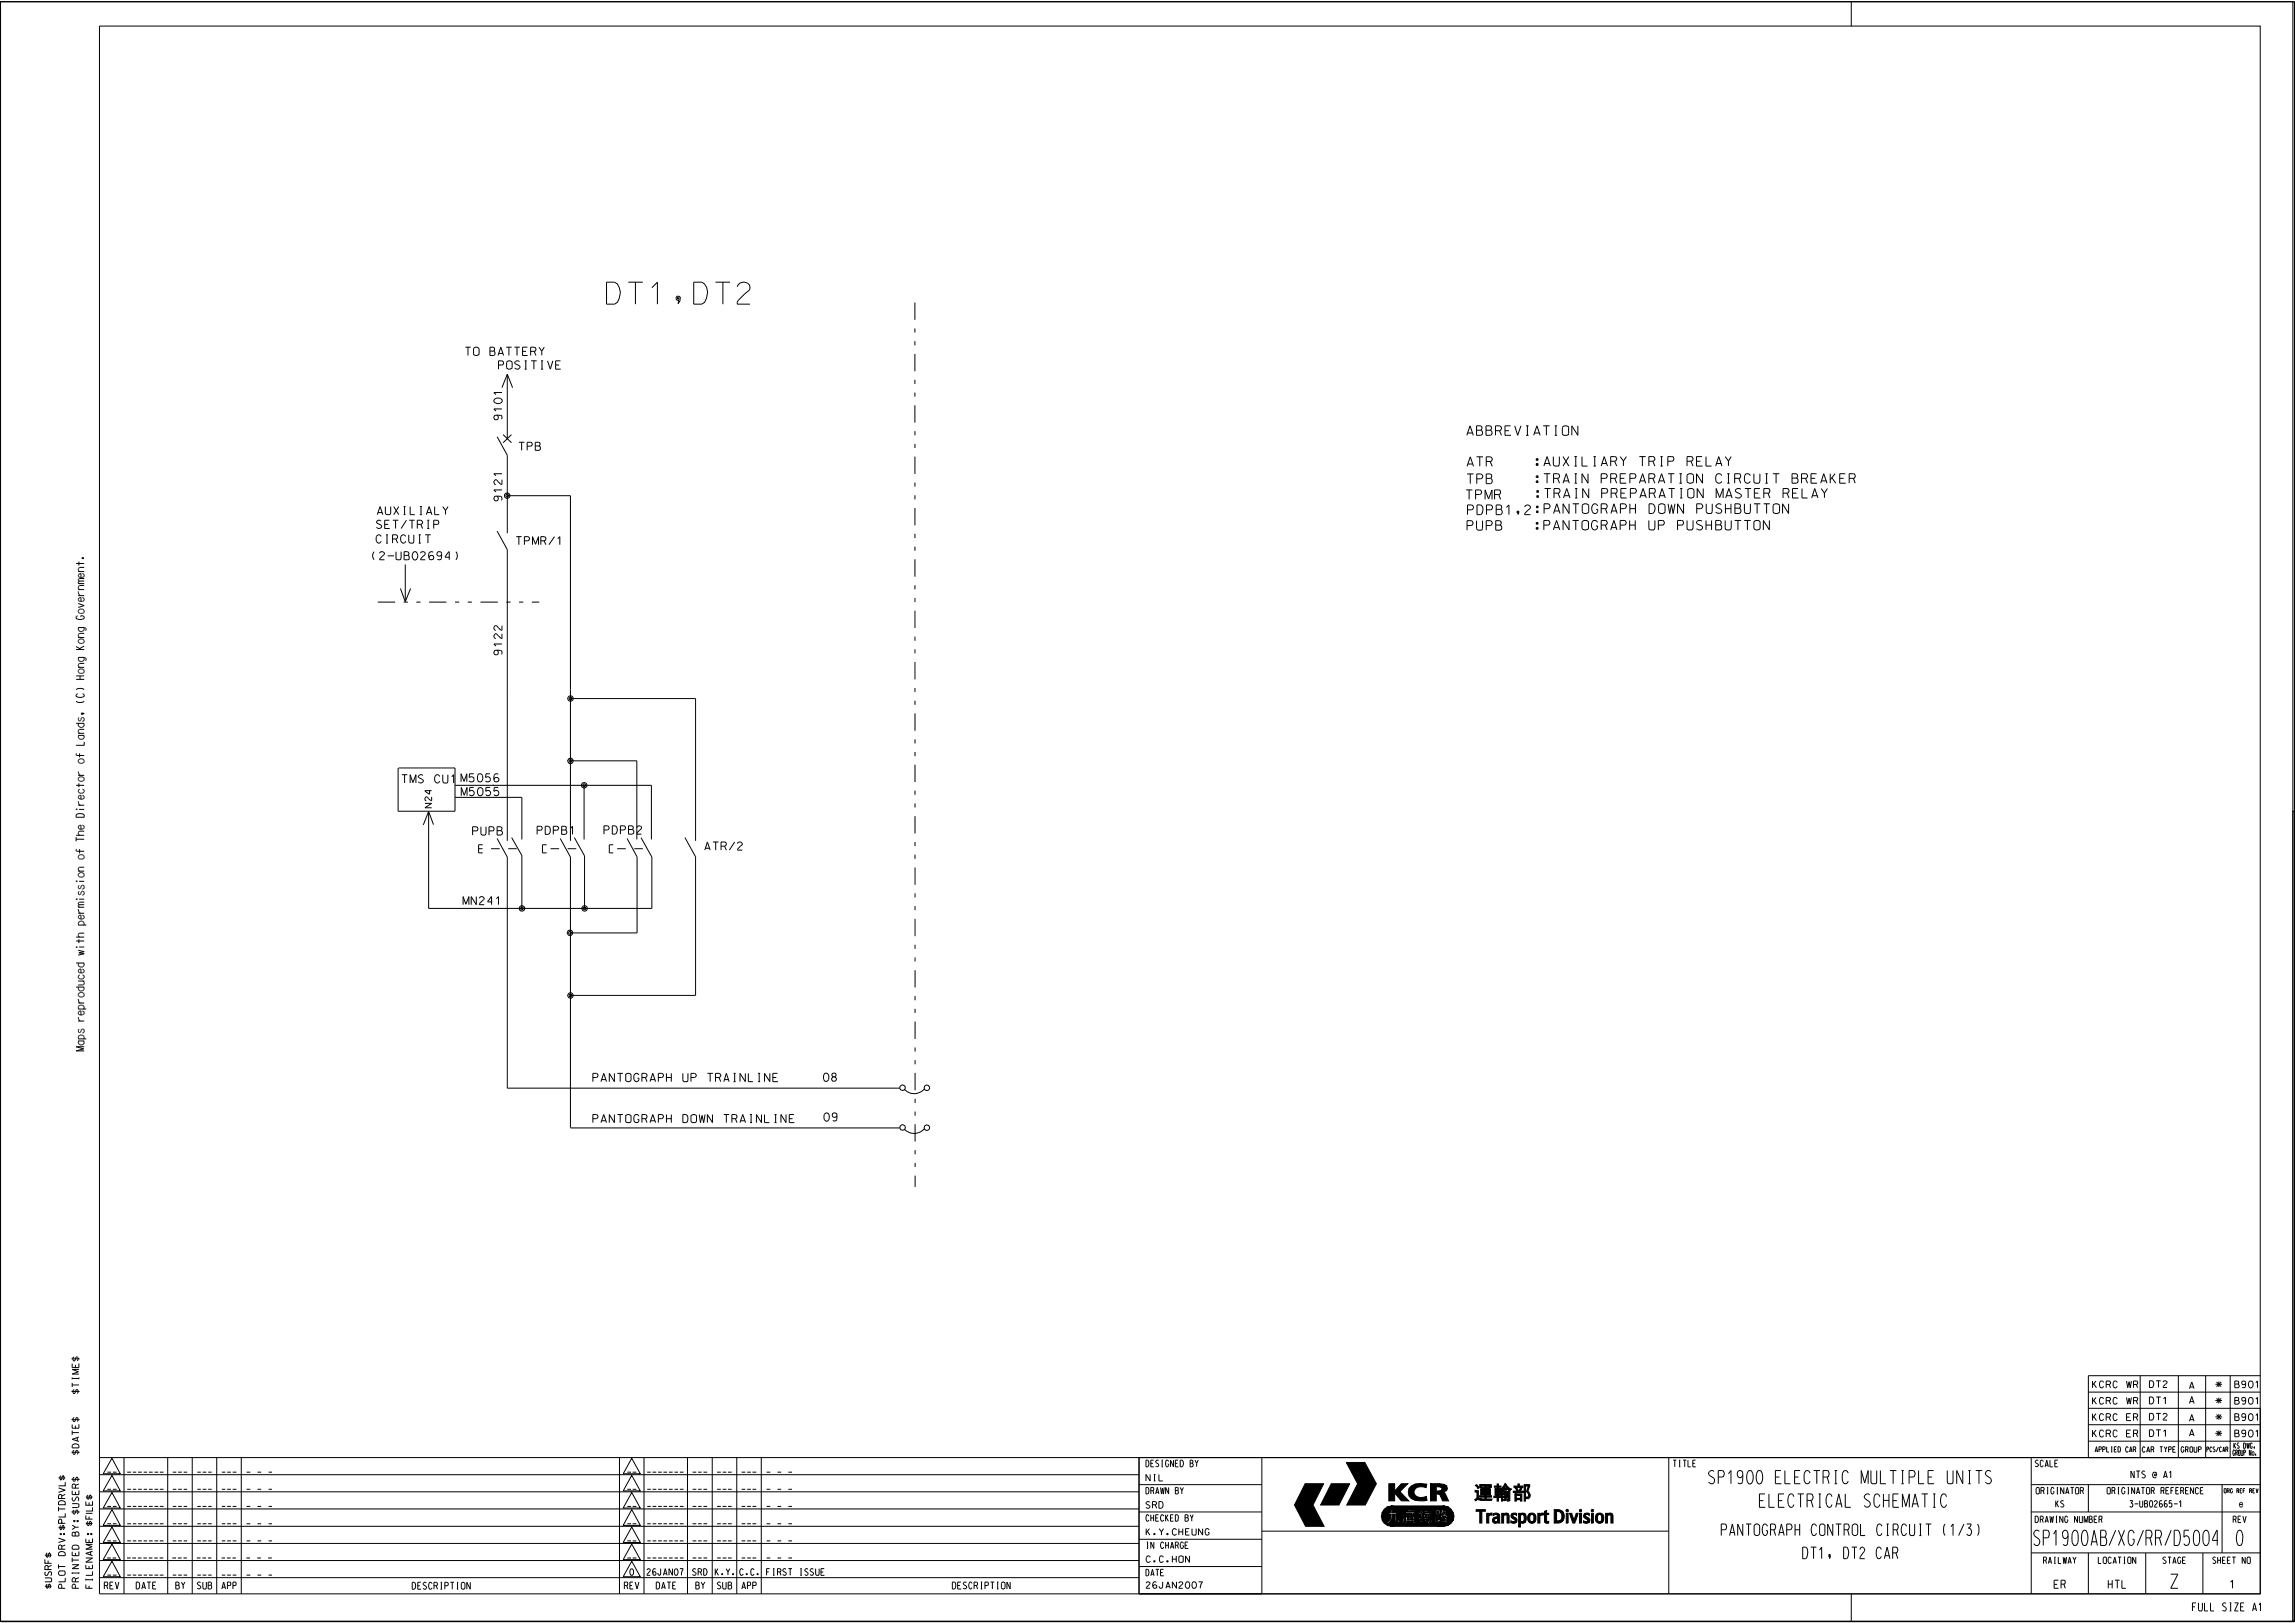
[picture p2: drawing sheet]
<svg xmlns="http://www.w3.org/2000/svg" width="420mm" height="297mm" viewBox="0 0 420 297" stroke-linecap="round" stroke-linejoin="round" font-family="sans-serif">
<defs><g id="words">
<text font-size="4" x="111" y="55.6">DT1,DT2</text>
<g font-size="2.8">
<text x="372.2" y="282.8">SP1900AB</text>
<text x="387.7" y="282.8">XG</text>
<text x="392.7" y="282.8">RR</text>
<text x="397.9" y="282.8">D5004</text>
<text x="409.3" y="282.8">0</text>
</g>
<text font-size="2.6" x="397.3" y="290.7">Z</text>
<g font-size="2.5">
<text x="269.8" y="274.5">„B¿Ø‡¡</text>
<text x="270.1" y="278.7">Transport Division</text>
</g>
<g font-size="2.4">
<text x="312.7" y="271.5">SP1900 ELECTRIC MULTIPLE UNITS</text>
<text x="322" y="275.8">ELECTRICAL SCHEMATIC</text>
</g>
<g font-size="2.1">
<text x="315" y="281">PANTOGRAPH CONTROL CIRCUIT (1/3)</text>
<text x="329.9" y="285.2">DT1, DT2 CAR</text>
</g>
<g font-size="1.7">
<text x="268.4" y="79.7">ABBREVIATION</text>
<text x="268.5" y="85.3">ATR</text>
<text x="268.5" y="88.5">TPB</text>
<text x="280.8" y="85.3">:AUXILIARY TRIP RELAY</text>
<text x="280.8" y="88.4">:TRAIN PREPARATION CIRCUIT BREAKER</text>
<text x="268.3" y="91.4">TPMR</text>
<text x="268.6" y="94.2">PDPB1,2 :PANTOGRAPH DOWN PUSHBUTTON</text>
<text x="280.9" y="91.1">:TRAIN PREPARATION MASTER RELAY</text>
<text x="268.5" y="97">PUPB</text>
<text x="280.8" y="97">:PANTOGRAPH UP PUSHBUTTON</text>
</g>
<g font-size="1.5">
<text x="85.2" y="65">TO BATTERY</text>
<text x="88.4" y="67.5">POSITIVE</text>
<text x="95" y="82.4">TPB</text>
<text x="69.1" y="94.2">AUXILIALY</text>
<text x="68.8" y="99.4">CIRCUIT</text>
<text x="68.9" y="96.7">SET/TRIP</text>
<text x="94.5" y="99.7">TPMR/1</text>
<text x="68" y="102.5">(2-UB02694)</text>
<text x="73.6" y="143.3">TMS CU1</text>
<text x="84.4" y="143.1">M5056</text>
<text x="84.4" y="145.6">M5055</text>
<text x="86.5" y="152.8">PUPB</text>
<text x="98.3" y="152.7">PDPB1</text>
<text x="110.5" y="152.6">PDPB2</text>
<text x="129" y="155.6">ATR/2</text>
<text x="84.7" y="165.6">MN241</text>
<text x="108.5" y="197.9">PANTOGRAPH UP TRAINLINE</text>
<text x="150.7" y="197.9">08</text>
<text x="108.5" y="205.5">PANTOGRAPH DOWN TRAINLINE</text>
<text x="150.8" y="205.2">09</text>
<text x="375.9" y="290.7">ER</text>
<text x="385.8" y="290.7">HTL</text>
<text x="408.1" y="290.7">1</text>
<text x="401.3" y="294.8">FULL SIZE A1</text>
</g>
<g font-size="1.2">
<text x="383" y="257">KCRC WR</text>
<text x="383" y="254">KCRC WR</text>
<text x="393.4" y="253.9">DT2</text>
<text x="393.4" y="256.9">DT1</text>
<text x="400.7" y="256.8">A</text>
<text x="400.7" y="254.1">A</text>
<text x="405.5" y="256.9">*</text>
<text x="405.5" y="253.9">*</text>
<text x="409" y="257">B901</text>
<text x="409" y="254">B901</text>
<text x="383" y="262.9">KCRC ER</text>
<text x="383" y="260">KCRC ER</text>
<text x="393.4" y="259.9">DT2</text>
<text x="393.4" y="262.9">DT1</text>
<text x="400.7" y="262.8">A</text>
<text x="400.7" y="260.1">A</text>
<text x="405.5" y="262.9">*</text>
<text x="405.5" y="259.9">*</text>
<text x="409" y="262.9">B901</text>
<text x="409" y="259.9">B901</text>
<text x="19.6" y="269.4">__</text>
<text x="23.3" y="269.4">_______</text>
<text x="31.6" y="269.4">___</text>
<text x="36.1" y="269.4">___</text>
<text x="40.6" y="269.4">___</text>
<text x="45.1" y="269.4">_ _ _</text>
<text x="114.8" y="269.4">__</text>
<text x="118.4" y="269.4">_______</text>
<text x="126.7" y="269.4">___</text>
<text x="131.2" y="269.4">___</text>
<text x="135.7" y="269.4">___</text>
<text x="140.3" y="269.4">_ _ _</text>
<text x="19.6" y="272.6">__</text>
<text x="19.6" y="275.7">__</text>
<text x="23.3" y="272.6">_______</text>
<text x="23.3" y="275.7">_______</text>
<text x="31.6" y="272.6">___</text>
<text x="31.6" y="275.7">___</text>
<text x="36.1" y="272.6">___</text>
<text x="36.1" y="275.7">___</text>
<text x="40.6" y="272.6">___</text>
<text x="40.6" y="275.7">___</text>
<text x="45.1" y="272.6">_ _ _</text>
<text x="45.1" y="275.7">_ _ _</text>
<text x="114.8" y="275.7">__</text>
<text x="114.8" y="272.6">__</text>
<text x="118.4" y="275.7">_______</text>
<text x="118.4" y="272.6">_______</text>
<text x="126.7" y="275.7">___</text>
<text x="126.7" y="272.6">___</text>
<text x="131.2" y="275.7">___</text>
<text x="131.2" y="272.6">___</text>
<text x="135.7" y="275.7">___</text>
<text x="135.7" y="272.6">___</text>
<text x="140.3" y="275.7">_ _ _</text>
<text x="140.3" y="272.6">_ _ _</text>
<text x="209.7" y="271">NIL</text>
<text x="209.7" y="276">SRD</text>
<text x="376.2" y="275.8">KS</text>
<text x="389.8" y="275.8">3-UB02665-1</text>
<text x="390" y="270.5">NTS @ A1</text>
<text x="409.8" y="275.8">e</text>
<text x="19.6" y="282">__</text>
<text x="19.6" y="278.8">__</text>
<text x="23.3" y="282">_______</text>
<text x="23.3" y="278.8">_______</text>
<text x="31.6" y="282">___</text>
<text x="31.6" y="278.8">___</text>
<text x="36.1" y="282">___</text>
<text x="36.1" y="278.8">___</text>
<text x="40.6" y="282">___</text>
<text x="40.6" y="278.8">___</text>
<text x="45.1" y="282">_ _ _</text>
<text x="45.1" y="278.8">_ _ _</text>
<text x="114.8" y="282">__</text>
<text x="114.8" y="278.8">__</text>
<text x="118.4" y="282">_______</text>
<text x="118.4" y="278.8">_______</text>
<text x="126.7" y="282">___</text>
<text x="126.7" y="278.8">___</text>
<text x="131.2" y="282">___</text>
<text x="131.2" y="278.8">___</text>
<text x="135.7" y="282">___</text>
<text x="135.7" y="278.8">___</text>
<text x="140.3" y="282">_ _ _</text>
<text x="140.3" y="278.8">_ _ _</text>
<text x="209.8" y="280.9">K.Y.CHEUNG</text>
<text x="19.6" y="285.1">__</text>
<text x="23.2" y="285.1">_______</text>
<text x="31.5" y="285.1">___</text>
<text x="36" y="285.1">___</text>
<text x="40.5" y="285.1">___</text>
<text x="45.1" y="285.1">_ _ _</text>
<text x="114.8" y="285.1">__</text>
<text x="118.4" y="285.1">_______</text>
<text x="126.7" y="285.1">___</text>
<text x="131.2" y="285.1">___</text>
<text x="135.7" y="285.1">___</text>
<text x="140.3" y="285.1">_ _ _</text>
<text x="209.8" y="285.9">C.C.HON</text>
<text x="19.1" y="290.8">REV</text>
<text x="19.6" y="288.3">__</text>
<text x="23.3" y="288.3">_______</text>
<text x="24.9" y="290.8">DATE</text>
<text x="31.6" y="288.3">___</text>
<text x="32.2" y="290.8">BY</text>
<text x="36.1" y="288.3">___</text>
<text x="36.1" y="290.8">SUB</text>
<text x="40.6" y="288.3">___</text>
<text x="40.6" y="290.8">APP</text>
<text x="45.1" y="288.3">_ _ _</text>
<text x="75.4" y="290.8">DESCRIPTION</text>
<text x="114.3" y="290.8">REV</text>
<text x="115.3" y="288.3">0</text>
<text x="118.4" y="288.3">26JAN07</text>
<text x="120.1" y="290.8">DATE</text>
<text x="126.8" y="288.3">SRD</text>
<text x="127.3" y="290.8">BY</text>
<text x="130.9" y="288.3">K.Y.</text>
<text x="131.3" y="290.8">SUB</text>
<text x="135.4" y="288.3">C.C.</text>
<text x="135.8" y="290.8">APP</text>
<text x="140.3" y="288.3">FIRST ISSUE</text>
<text x="174.3" y="290.8">DESCRIPTION</text>
<text x="209.8" y="290.7">26JAN2007</text>
</g>
<g font-size="1">
<text x="383.4" y="265.7">APPLIED CAR</text>
<text x="392.1" y="265.7">CAR TYPE</text>
<text x="399.2" y="265.7">GROUP</text>
<text x="408.6" y="266.4">GROUP No.</text>
<text x="408.8" y="265.1">KS DWG.</text>
</g>
<text font-size=".9" x="403.8" y="265.7">PCS/CAR</text>
</g></defs>
<path d="M.1 .3h419.8v296.4h-419.8z" fill="none" stroke="#000" stroke-width=".21"/>
<g fill="none" stroke="#000" stroke-width=".18">
<path d="M0 .3h419.6v296.4h-419.6zM18.2 4.8h395.4v261.9h-395.4zM338.8 .3v4.5M90.5 73.1a.86 .86 0 0 1 1.4 .3 .81 .81 0 0 1-.8 .5 .81 .81 0 0 1-.7-.6zM90.9 76a.48 .48 0 0 1 .1 .8 .43 .43 0 0 1-.6-.3 .43 .43 0 0 1 .4-.5 .95 .95 0 0 1 1 .1v.6M91 79.9l1.8 3.4v14.3M91.9 74.8h-1.5l.4 .4M91.9 71.8h-1.5l.4 .4M92.1 79.5l1.5 1.5M92.8 68.5v11.8M92.8 68.5l1 2.4M92.8 68.5l-.9 2.4"/>
<path d="M93.6 79.5l-1.5 1.5M90.9 90.8l.2 .2a.44 .44 0 0 1-.2 .7 .44 .44 0 0 1-.6-.4 .44 .44 0 0 1 .5-.5l1 .1v.7M91 97.2l1.8 3.4v53.3M91.9 87.8v.9l-.2-.1-.8-.7a.42 .42 0 0 0-.5 .3 .42 .42 0 0 0 .3 .5M91.9 89.7h-1.5l.4 .3M91.9 86.7h-1.5l.4 .4M92.8 90.7h11.6v63.2M13.9 118.9h1.5M13.9 118.3l1 .6M13.9 103.1h1.5M14.2 112.7l-.2 .1-.1 .3a1.05 1.05 0 0 0 1.5 0v-.3l-.3-.1h-.3v.2M14.3 114.8h1.2l.2 .2v.4"/>
<path d="M14.3 116.7h1.1M14.3 110.4l1.1 .4-1.1 .4M14.3 109h1.1M14.3 108.2l.1 .5 .3 .3M14.3 107.9h1.1M14.3 106.8h1.1M14.3 104.6h1.1M14.4 106.7l.1 .1M14.4 106.7h.1M14.4 102.8v.7M14.4 111.6l.7-.1a.41 .41 0 0 1 .3 .4 .41 .41 0 0 1-.3 .4h-.4l-.3-.2-.1-.3zM14.4 114.8a.51 .51 0 0 0 .4 .8 .51 .51 0 0 0 .6-.7l-.1-.1"/>
<path d="M14.4 117.1a.49 .49 0 0 1 .7-.2 .49 .49 0 0 1 .1 .7 .49 .49 0 0 1-.6 .1 .49 .49 0 0 1-.2-.6zM14.4 117.6h.1M14.5 106.3l-.2 .2 .1 .2M14.6 112.2h.1M15 102.1h.2l.1 .1h-.2zM15.1 104.9l.2 .2a.53 .53 0 0 1-.3 .7 .53 .53 0 0 1-.7-.5l.1-.2 .4-.2v.8M15.1 109.3l.3 .2v.3a.63 .63 0 0 1-1.1-.1l.1-.2 .4-.2v.8M15.1 117.7h.1M15.1 102.1l.1 .1zM15.4 105.9h-.8l-.3 .1 .2 .3h.9M15.4 118.2l-.8 .5M15.4 115.9h-.8a.39 .39 0 0 0-.3 .4 .39 .39 0 0 0 .3 .4"/>
<path d="M15.4 107.1h-.8a.39 .39 0 0 0-.3 .4 .39 .39 0 0 0 .3 .4M15.4 103.8l-1 .1v.5l.2 .2M73.3 107.7l.8 2.3M74.2 103.3v6.8l.9-2.4M90.9 119l.2 .2a.43 .43 0 0 1-.1 .6 .43 .43 0 0 1-.6-.3 .43 .43 0 0 1 .4-.5 .95 .95 0 0 1 1 .2v.6M91.9 116v.9l-1-.8a.42 .42 0 0 0-.5 .3 .42 .42 0 0 0 .3 .5M91.9 114.5v.8h-.2l-.8-.8a.42 .42 0 0 0-.5 .3 .42 .42 0 0 0 .3 .5M91.9 117.8h-1.5l.4 .4M13.9 128.3l.7 .3 .5-.1 .3-.2M13.9 126.2l.7-.2h.5l.3 .2M13.9 132.4h1.5M13.9 124.3h1.5"/>
<path d="M13.9 123.7h1.5M14 137.9l-.1 .2 .2 .2h1.3M14.2 126.9l-.2 .2-.1 .2a.86 .86 0 0 0 1.2 .3l.3-.3v-.2l-.3-.2M14.3 134.6h1.1M14.3 134.2h1.1M14.3 122.1h1.1M14.3 120.3h1.1a.33 .33 0 0 1 .4 .2 .33 .33 0 0 1-.1 .4M14.4 139.1a.53 .53 0 0 1 .6-.2 .53 .53 0 0 1 .3 .6l-.2 .2-.6-.1-.2-.3zM14.4 122.6l.3-.2h.4a.41 .41 0 0 1 .3 .4 .41 .41 0 0 1-.3 .4l-.6-.1-.2-.2zM14.4 120.3a.5 .5 0 0 0 .5 .8 .5 .5 0 0 0 .4-.8M14.4 134.6a.51 .51 0 0 0 .1 .6 .51 .51 0 0 0 .7 0l.2-.2-.1-.4M14.4 132.4a.5 .5 0 0 0 .5 .7 .5 .5 0 0 0 .4-.7"/>
<path d="M14.5 131.3l-.2 .3 .3 .3 .2-.1 .1-.5h.2l.3 .1v.4l-.3 .2M14.6 137.9v.7M14.6 123.7v.6M14.8 131.6v.1M14.9 130.5l.5 .1-.5 .1zM15 130.5l.1 .1zM15.4 135.8v.6h-1.5M15.4 133.5h-.9l-.1 .2a.34 .34 0 0 0 .2 .5M15.4 121.4h-.8a.37 .37 0 0 0-.3 .4 .37 .37 0 0 0 .3 .3M104.4 127.8h22.9v26.1M104.4 139.2h12.1v14.4M13.9 149.1a1.2 1.2 0 0 1 1.5 0v.5h-1.5z"/>
<path d="M13.9 148.1h.2zM13.9 153.2v.8M13.9 153.6h1.5M13.9 152.9h1.5M13.9 143.7h1.5M14 155.4l-.1 .3 .2 .1h1.3M14.3 159.4h1.1M14.3 147.4h1.1M14.3 146.6l.1 .5 .3 .3M14.3 141.9h1.1M14.3 141.2l.1 .4 .3 .3M14.4 159.9a.58 .58 0 0 1 .6-.2 .58 .58 0 0 1 .4 .6l-.3 .2h-.4l-.3-.2z"/>
<path d="M14.4 143.3v.7M14.4 142.3a.52 .52 0 0 1 .7-.2 .52 .52 0 0 1 .2 .7 .52 .52 0 0 1-.7 .2 .52 .52 0 0 1-.2-.7zM14.4 156.5l.7-.1a.41 .41 0 0 1 .3 .4 .41 .41 0 0 1-.3 .4h-.4a.4 .4 0 0 1-.4-.2 .4 .4 0 0 1 .1-.5zM14.5 148.1h.9M14.6 155.4v.8M14.6 144.4a.37 .37 0 0 0-.3 .4 .37 .37 0 0 0 .3 .4h.5l.3-.2v-.4l-.3-.2M15.1 145.5l.3 .2v.3a.62 .62 0 0 1-.6 .3 .62 .62 0 0 1-.5-.4l.1-.3 .4-.1v.8M15.1 151l.2 .1a.49 .49 0 0 1-.1 .6 .49 .49 0 0 1-.7 0 .37 .37 0 0 1-.1-.5 .37 .37 0 0 1 .4-.2v.8M15.1 142.9h.1M15.4 152.1h-.8a.39 .39 0 0 0-.3 .4 .39 .39 0 0 0 .3 .4M15.4 158.7h-1a.4 .4 0 0 0 .2 .7M72.9 140.5v8h10.4v-8h-10.4"/>
<path d="M77.8 147h1.2l-1.2 .8h1.2M78.4 148.5l-.9 2.5M78.6 144.6v.7l-.8-.5 1.2-.1M79 145.8v.7l-.8-.6a.36 .36 0 0 0-.4 .2 .36 .36 0 0 0 .2 .4M79.3 150.9l-.9-2.3v17.6h40.9v-9.4l-2-3.5M83.3 143.7h35.9v9.9M83.3 145.9h12.2v7.7M88.3 154.6h-.7v1.5h.7M91 153.4l1.8 3.4v42.3h71.9M93.6 153.3l1.9 3.3M95.5 156.6v9.6M100 154.6h-.7v1.5h.7"/>
<path d="M102.5 153.4l1.9 3.4v49.6h60.3M105.1 153.3l1.9 3.3v9.6M106.9 143.7v9.9M112.2 154.6h-.7v1.5h.7M114.8 153.4l1.8 3.4v13.9h-12.2M125.3 153.3l2 3.5v25.3h-22.9M419.9 148.5h-.3v148.2h.3M13.9 176.2h1.5M13.9 173.3h.1M13.9 173.3h.2zM13.9 164.5h.2l-.1 .1zM13.9 172.2h1.5"/>
<path d="M13.9 171.5h1.5M13.9 161.3h.1M14 161.2l.1 .1h-.1zM14.1 164.5h.1M14.3 179.5h1.1M14.3 173.9l1.1 .2-1 .3 1 .1-1.1 .3M14.3 169.3h1.5M14.3 167.1h1.1M14.3 166.4l.1 .5 .3 .2M14.3 166h1.1M14.4 165.4l.1 .2M14.4 165.4h.1"/>
<path d="M14.4 165.9h.1M14.4 165.9l.1 .1M14.4 171.9v.7M14.4 169.3a.51 .51 0 0 1 .5-.8 .51 .51 0 0 1 .5 .7l-.1 .1M14.4 165.6v.3M14.4 176.2a.5 .5 0 0 0 .5 .8 .5 .5 0 0 0 .4-.8M14.4 165.1h.1M14.5 162a.29 .29 0 0 0-.2 .5 .29 .29 0 0 0 .5-.1l.1-.4h.3l.2 .1v.4l-.3 .2M14.5 163.1a.29 .29 0 0 0-.2 .5 .29 .29 0 0 0 .5-.1l.1-.3 .3-.1 .2 .5-.3 .2M14.5 173.3h.9M14.5 166h.1M14.5 164.5h.9"/>
<path d="M14.5 161.3h.9M14.5 165.6h.1M14.6 178.4a.37 .37 0 0 0-.3 .4 .37 .37 0 0 0 .3 .3h.5l.3-.1v-.4l-.3-.2M15.1 167.5l.3 .1v.3a.58 .58 0 0 1-.6 .3 .58 .58 0 0 1-.4-.5v-.2h.4v.7M15.1 177.3l.3 .2v.3a.63 .63 0 0 1-1.1-.1l.1-.2 .4-.2v.7M15.2 179.5l.2 .3-.1 .4h-1M15.4 165.1h-.9l-.2 .2 .1 .1M15.4 170.8h-.9a.39 .39 0 0 0-.2 .4 .39 .39 0 0 0 .3 .3M15.4 165.6h-1M13.9 180.6h1.5M14.3 190.5h1.1M14.3 190.1h1.5"/>
<path d="M14.3 186.8h1.1M14.3 186.1l.1 .5 .3 .2M14.3 184.6h1.5M14.3 183.5h1.1M14.3 182.8l.1 .5 .3 .2M14.4 190.5a.51 .51 0 0 0 .1 .6 .51 .51 0 0 0 .7 .1l.2-.3-.1-.4M14.4 181.8a.56 .56 0 0 1 .7-.2 .56 .56 0 0 1 .3 .6l-.3 .2h-.5a.34 .34 0 0 1-.2-.6zM14.4 184.6a.49 .49 0 0 1 .5-.7 .49 .49 0 0 1 .4 .7M14.4 190.1a.48 .48 0 0 1 .5-.7 .48 .48 0 0 1 .4 .7M14.4 180.6a.49 .49 0 0 0 .5 .8 .49 .49 0 0 0 .4-.8M14.5 188.3l-.2 .4 .1 .2h.3a.44 .44 0 0 1 .6-.5l.1 .4-.3 .2M15.1 185l.2 .1a.49 .49 0 0 1-.1 .6 .49 .49 0 0 1-.7 0 .37 .37 0 0 1-.1-.5 .37 .37 0 0 1 .4-.2v.7"/>
<path d="M15.4 191.5h-1.5l1.4 .4-1.4 .4h1.5M169.2 199.3a2.41 2.41 0 0 1-3.6 .1M169.2 206.6a2.46 2.46 0 0 1-3.6 .1M13.1 259.8h1.5M13.1 254.6h1.5M13.1 248.7h1.5M13.2 252.1v.3M13.2 253.1v.7M13.2 253.4h1.2M13.2 252.3h1.2M13.6 259.4a.41 .41 0 0 0-.1 .7l.3-.1 .2-.6 .3 .3-.2 .4M13.6 254.3a.41 .41 0 0 0-.1 .7l.3-.1 .2-.6 .3 .3-.2 .4"/>
<path d="M13.6 248.3a.37 .37 0 0 0-.3 .4 .37 .37 0 0 0 .3 .3l.4-.7 .3 .3-.2 .4M13.8 249.8v.5M14.4 249.5v.8h-1.2v-.8M14.4 252.1v.3M14.4 250.6h-1.2l1.2 .4-1.2 .4h1.2M382.2 257.7h31.4v34h-395.4v-25M382.2 254.8h31.4M391.7 251.7v15M398.7 251.7v15M403.6 251.7v15M408.1 251.7v15M413.6 251.7h-31.4v15h31.4"/>
<path d="M10.7 272.3l1.2 .4-1.2 .4M10.7 276.1h1.2M10.7 275.7v.9M10.7 279.6h1.2M10.7 270.5h1.2M10.8 274.8a.8 .8 0 0 1 1.1 .1v.5h-1.2zM11.1 279.1l-.1 .2v.4l.1 .2 .5-.8 .1 .2v.4l-.1 .2M11.1 270l-.1 .2v.4l.1 .2 .5-.8 .1 .2v.4l-.1 .2M11.3 278.8v-.7l-.3-.1-.3 .3v.5h1.2M11.3 274.2v-.6l-.3-.1-.3 .3v.4h1.2M11.9 276.9v.7h-1.2M11.9 271.2v.7h-1.2"/>
<path d="M11.9 273.5l-.6 .3M13.1 276.7h1.5M13.1 270.7h1.5M13.1 265.8h1.5M13.2 275.2h1l.2 .1v.4l-.1 .1-1.1 .1M13.2 261.8v.8M13.2 262.2h1.2M13.2 279.1l.6 .4M13.3 274l-.1 .4 .3 .3 .2-.1 .2-.5 .3-.2 .2 .3v.4l-.1 .1M13.3 264.4a.75 .75 0 0 1 1.1 .1v.5h-1.2zM13.5 278.2l.2 .2h-.2zM13.5 278.3l.1 .1z"/>
<path d="M13.6 276.3a.41 .41 0 0 0-.1 .8l.3-.2 .2-.6 .3 .3-.2 .5M13.6 270.3a.41 .41 0 0 0-.1 .7h.3l.2-.7 .3 .3-.2 .4M13.6 265.4a.37 .37 0 0 0-.3 .4 .37 .37 0 0 0 .3 .3l.4-.7 .3 .3-.2 .4M13.8 271.8v-.2a.33 .33 0 0 0-.6 .2v.5h1.2M13.8 260.9v.5M13.8 271.8v.5M13.8 273v.5M13.8 279.5l-.6 .4M13.8 279.5h.6M14.1 278.3l.2-.1v.2h-.2zM14.1 263.1v.6M14.2 278.3l.1 .1z"/>
<path d="M14.4 260.6v.8h-1.2v-.7M14.4 272.7v.8h-1.2v-.7M14.4 271.6l-.6 .2M14.4 263l-1.2 .4 1.2 .4M15.7 277.3v.7h1.2M15.7 278.8h1.2M15.7 276.9h1.2M15.7 274h1.2M16.1 278.4l-.2 .2v.4l.2 .2 .2-.2v-.4l.2-.2 .2 .2v.4l-.2 .2M16.1 273.6l-.2 .2v.4l.2 .2 .2-.2v-.4l.2-.2 .2 .2v.4l-.2 .2M16.3 274.9v.6M16.3 277.5v.5"/>
<path d="M16.9 275.8v.7h-1.2M16.9 274.7v.8h-1.2v-.7M18.2 269.9h190.2M18.2 273h190.2M18.2 276.1h190.2M18.2 279.3h190.2M20.5 270l1.5 2.8h-3.1zM20.5 279.4l1.5 2.9h-3.1zM20.5 276.3l1.5 2.8h-3.1zM20.5 273.1l1.5 2.9h-3.1zM20.5 266.9l1.5 2.8h-3.1zM22.7 266.7v25"/>
<path d="M30.7 266.7v25M35.2 266.7v25M39.7 266.7v25M44.2 266.7v25M113.4 266.7v25M115.6 279.4l1.6 2.9h-3.2zM115.6 276.3l1.6 2.8h-3.2zM115.6 273.1l1.6 2.9h-3.2zM115.6 270l1.6 2.8h-3.2zM115.6 266.9l1.6 2.8h-3.2zM117.9 266.7v25M125.8 266.7v25"/>
<path d="M130.3 266.7v25M134.8 266.7v25M139.3 266.7v25M208.4 266.7h205.2v25h-205.2zM208.4 266.7v25M208.4 276.7h22.5M208.4 271.7h22.5M209.7 267.2h.4l.1 .3v.6l-.1 .3h-.4zM209.7 272.2h.4l.1 .3v.6l-.1 .3h-.4zM210.3 277.4l-.2-.2h-.3l-.1 .5 .1 .6 .3 .1 .2-.2M210.6 277.2v1.2M210.6 267.8h.4"/>
<path d="M210.6 272.8h.4M210.6 277.8h.5M211 272.8l.2-.3-.1-.3h-.5v1.2M211 272.8l.2 .6M211.1 267.2h-.5v1.2h.6M211.1 277.2v1.2M211.5 273.4l.3-1.2 .3 1.2M211.5 277.8h.4M211.6 273.1h.4M212 267.3l-.3-.1-.2 .3 .1 .2 .4 .2v.4l-.4 .1-.1-.1M212 277.2h-.5v1.2h.5M212.4 272.2l.2 1.2 .1-1.1 .2 1.1 .2-1.2"/>
<path d="M212.6 267.2h.2M212.6 268.4h.2M212.7 267.2v1.2M213 277.4l-.3-.2a.68 .68 0 0 0 0 1.2l.3-.2M213.3 277.2v1.2M213.4 277.7l.4 .7M213.7 277.2l-.4 .8M213.9 267.5l-.3-.3a.75 .75 0 0 0 .1 1.2l.2-.2v-.3h-.2M213.9 272.2v1.2l-.6-1.2v1.2M214.2 277.8h.4M214.7 277.2h-.5v1.2h.6M214.8 267.2v1.2l-.6-1.2v1.2"/>
<path d="M215.1 272.2l.5 .1-.1 .4 .1 .5-.1 .2h-.4zM215.1 277.2h.3a.93 .93 0 0 1 0 1.2h-.3zM215.1 267.8h.4M215.1 272.7h.4M215.6 267.2h-.5v1.2h.5M216 267.2h.3a.87 .87 0 0 1 0 1.2h-.3zM216 272.2l.3 .6M216.3 272.8v.6M216.6 272.2l-.3 .6M216.9 277.2l.5 .1-.1 .4 .2 .5-.2 .2h-.4zM216.9 277.7h.4M217.8 267.2l.5 .1-.1 .4 .2 .5-.2 .2h-.4z"/>
<path d="M217.8 267.7h.4M217.8 277.2l.3 .6M218.1 277.7v.7M218.4 277.2l-.3 .6M218.7 267.2l.3 .6M219 267.8v.6M219.3 267.2l-.3 .6M230.9 266.7v25M305.4 266.7v25M306.2 267.2h.6M306.5 267.2v1.2M307.3 267.2h.2"/>
<path d="M307.3 268.4h.2M307.4 267.2v1.2M308 267.2h.6M308.3 267.2v1.2M308.9 267.2v1.2h.5M309.8 267.8h.4M310.3 267.2h-.5v1.2h.5M371.7 276.7h41.9M371.7 271.7h41.9M371.7 266.7v25M372.4 277.4h.4a.82 .82 0 0 1 0 1.2h-.4zM372.7 272.3h.5v.9a.31 .31 0 0 1-.3 .2 .31 .31 0 0 1-.3-.2z"/>
<path d="M373 267.3l-.3-.1-.3 .3 .1 .2 .5 .2a.31 .31 0 0 1-.1 .5 .31 .31 0 0 1-.5-.1M373.4 278h.3M373.5 272.8h.4M373.7 278l.2-.2-.1-.3-.4-.1v1.2M373.7 278l.2 .6M373.9 272.8l.2-.3-.1-.3h-.5v1.2M373.9 272.8l.2 .6M373.9 267.5l-.2-.3a.75 .75 0 0 0 0 1.2l.2-.2M374.3 278.6l.3-1.2 .3 1.2M374.3 268.4l.3-1.2 .3 1.2M374.4 278.3h.4M374.4 268.1h.4"/>
<path d="M374.6 272.2h.2M374.6 273.4h.2M374.7 272.2v1.2M375.2 267.2v1.2h.5M375.2 277.4l.1 1.2 .2-1 .1 1 .2-1.2M375.9 272.4l-.1-.2h-.3l-.2 .5 .2 .6h.3l.1-.4h-.1M376 267.8h.4M376.3 277.4h.2M376.3 278.6h.2M376.3 277.4v1.2M376.4 272.2h.2M376.4 273.4h.2"/>
<path d="M376.5 272.2v1.2M376.6 267.2h-.6v1.2h.6M377.5 277.4v1.2l-.6-1.2v1.2M377.7 272.2v1.2l-.6-1.2v1.2M378 273.4l.3-1.2 .3 1.2M378.1 273.1h.4M378.4 277.7l-.2-.3a.77 .77 0 0 0-.1 1.2l.3-.2v-.3h-.2M378.9 272.2h.6M379.2 272.2v1.2M379.9 272.3h.5v.9a.31 .31 0 0 1-.3 .2 .31 .31 0 0 1-.3-.2zM380.2 277.4v1.2l-.6-1.2v1.2M380.5 277.4v1l.2 .2 .4-.1v-1.1"/>
<path d="M380.7 272.8h.4M381.1 272.8l.2-.3-.1-.3h-.5v1.2M381.1 272.8l.2 .6M381.4 278.6v-1.2l.4 1.2 .3-1.2v1.2M382.2 263.7h31.4M382.2 260.7h31.4M382.2 271.7v5M382.4 277.4l.4 .1-.1 .5 .2 .4-.2 .2h-.3zM382.4 278h.3M383.2 278h.4M383.8 277.4h-.6v1.2h.6M384.1 278h.4"/>
<path d="M384.5 278h.1v-.5l-.5-.1v1.2M384.5 278l.2 .6M385.7 272.3h.5v.9a.31 .31 0 0 1-.3 .2 .31 .31 0 0 1-.3-.2zM386.5 272.8h.4M386.9 272.8l.2-.3-.1-.3h-.5v1.2M386.9 272.8l.2 .6M387.6 272.2h.2M387.6 273.4h.2M387.7 272.2v1.2M388.9 272.4l-.3-.2a.68 .68 0 0 0 0 1.2l.3-.2v-.3h-.2M389.4 272.2h.2M389.4 273.4h.2"/>
<path d="M389.5 272.2v1.2M390.7 272.2v1.2l-.6-1.2v1.2M391 273.4l.3-1.2 .3 1.2M391.1 273.1h.4M391.9 272.2h.6M392.2 272.2v1.2M392.9 272.3l.2-.1 .3 .2v.8a.31 .31 0 0 1-.3 .2 .31 .31 0 0 1-.3-.2zM393.7 272.8h.3M394 272.8l.3-.3-.1-.3h-.5v1.2M394 272.8l.3 .6M395.5 272.8h.4M395.9 272.8l.1-.1v-.5h-.5v1.2"/>
<path d="M395.9 272.8l.1 .6M396.4 272.8h.3M396.9 272.2h-.5v1.2h.6M397.3 272.8h.3M397.8 272.2h-.5v1.2M398.2 272.8h.4M398.7 272.2h-.5v1.2h.5M399.1 272.8h.4M399.5 272.8l.1-.3-.1-.3h-.4v1.2M399.5 272.8l.1 .6M400 272.8h.3M400.5 272.2h-.5v1.2h.5"/>
<path d="M401.4 272.2v1.2l-.5-1.2v1.2M402.3 272.4l-.3-.2a.77 .77 0 0 0 .1 1.2l.2-.2M402.7 272.8h.4M403.2 272.2h-.5v1.2h.5M406.7 271.7v12.5M407.1 272.4l.3 .1v.5a.19 .19 0 0 1-.2 .2 .19 .19 0 0 1-.2-.2zM407.6 272.8h.2M407.8 272.8l.2-.1-.1-.3h-.3v.8M407.8 272.8l.2 .4M408.6 272.6l-.1-.2a.4 .4 0 0 0-.4 .4 .4 .4 0 0 0 .2 .4l.3-.2-.1-.1M408.7 278h.3M409 278l.2-.2v-.3l-.5-.1v1.2"/>
<path d="M409 278l.2 .6M409.4 272.8h.2M409.6 278h.4M409.6 272.8l.1-.4h-.3v.8M409.6 272.8l.1 .4M410 272.8h.2M410.1 277.4h-.5v1.2h.5M410.3 272.4h-.3v.8h.3M410.5 277.4l.3 1.2 .3-1.2M410.5 272.8h.3M410.8 272.4h-.3v.8M411.7 272.8h.2"/>
<path d="M411.9 272.8l.2-.2-.2-.2h-.2v.8M411.9 272.8l.2 .4M412.3 272.8h.2M412.6 272.4h-.3v.8h.3M412.9 272.4l.1 .8 .3-.8M8.2 288.7h1l.2 .3v.5h-1.2M8.2 285.4v.7h1.2M8.2 290.3h1.2M8.2 284.6h1.2M8.3 287.6l-.1 .5 .3 .2 .2-.1 .2-.5 .3-.1a.4 .4 0 0 1 .3 .3 .4 .4 0 0 1-.2 .4M8.6 289.9l-.1 .2v.4l.1 .2 .2-.2v-.4l.3-.2 .1 .2v.4l-.1 .2M8.6 284.2l-.1 .2v.4l.1 .2 .2-.2v-.4l.3-.2 .1 .2v.4l-.1 .2"/>
<path d="M8.8 287.2v-.6l-.3-.1-.3 .2v.5h1.2M8.8 285.6v.5M9.4 286.5l-.6 .2M10.7 286.7h1.2M10.7 286.3v.8M10.7 281.5l1.2 .4-1.2 .4M10.8 284.1a.78 .78 0 0 1 1.1 .1v.5h-1.2v-.5zM10.9 287.5h.8a.44 .44 0 0 1 .3 .4 .44 .44 0 0 1-.3 .4h-.7a.48 .48 0 0 1-.1-.8zM11 280.7l.2-.1v.2h-.2zM11 280.8l.1-.1v.1M11.3 290.7v-.7l-.3-.1-.3 .2v.6h1.2M11.3 283v-.2a.33 .33 0 0 0-.6 .2v.5h1.2"/>
<path d="M11.3 283v.5M11.6 280.7h.2v.1zM11.7 280.7l.1 .1zM11.9 288.7v.8h-1.2M11.9 282.7l-.6 .3M13.2 286.3h1.2l-1.2 .8h1.2M13.2 285.1v.8M13.2 287.7v.3M13.2 287.9h1.2M13.2 285.5h1.2M13.3 280.4h.2l.3 .1 .2-.2 .3 .1 .1 .1v.6h-1.2zM13.3 282.9l.2-.1a.8 .8 0 0 1 .9 .2v.5h-1.2z"/>
<path d="M13.8 280.5v.6M13.8 290.7v-.7l-.3-.1-.3 .2v.6h1.2M13.8 289l-.2-.3-.3 .1-.1 .7h1.2M13.8 284.2v.5M13.8 289v.5M14.4 283.9v.8h-1.2v-.7M14.4 287.7v.3M14.4 288.7l-.6 .3M15.7 288.9v.3M15.7 290v.7h1.2M15.7 289.1h1.2M15.7 285.1h1.2l-1.2 .8h1.2"/>
<path d="M16 280.7h.2v.1h-.2zM16 280.7l.1 .1zM16.3 281.8v.5M16.3 286.6v.5M16.3 290.2v.5M16.6 280.7l.2-.1v.2h-.2zM16.6 284v.6M16.7 280.7l.1 .1zM16.9 281.5v.8h-1.2v-.7M16.9 286.3v.8h-1.2v-.7M16.9 287.6v.7h-1.2M16.9 288.9v.3"/>
<path d="M16.9 283.9l-1.2 .4 1.2 .4M16.9 282.6h-1.2l1.1 .4-1.1 .5h1.2M18.2 282.4h190.2M18.2 285.6h190.2M18.2 288.7h190.2M20.5 285.7l1.5 2.8h-3.1zM20.5 282.6l1.5 2.8h-3.1zM115.6 282.6l1.6 2.8h-3.2zM115.6 285.7l1.6 2.8h-3.2zM130.9 287.1v1.2M131.4 287.1l-.5 .7M132.9 287.1l.3 .5 .4-.5"/>
<path d="M208.4 281.7h22.5M208.4 286.7h22.5M209.7 287.2h.4l.1 .3v.6l-.1 .3h-.4zM209.9 282.2h.2M209.9 283.4h.2M210 282.2v1.2M210.6 288.4l.3-1.2 .3 1.2M210.7 288.1h.4M211.2 282.2v1.2l-.6-1.2v1.2M211.5 287.2h.6M211.8 287.2v1.2M212.4 287.8h.4"/>
<path d="M212.9 287.2h-.5v1.2h.6M213 282.4l-.3-.2a.68 .68 0 0 0 0 1.2l.3-.3M213.3 282.2v1.2M213.3 282.8h.5M213.8 282.2v1.2M214.2 283.4l.3-1.2 .3 1.2M214.3 283.1h.4M215.1 282.8h.4M215.5 282.8l.1-.3v-.3h-.5v1.2M215.5 282.8l.1 .6M216.6 282.4l-.3-.2a.68 .68 0 0 0 0 1.2l.3-.3v-.2h-.2M216.9 282.8h.4"/>
<path d="M217.4 282.2h-.5v1.2h.6M230.9 280.2h74.5M338.8 291.7v5M371.7 284.2h41.9M374 285.5h.4M374.4 285.5l.1-.2-.1-.3-.4-.1v1.2M374.4 285.5l.1 .6M374.9 286.1l.3-1.2 .3 1.2M374.9 285.8h.5M376 284.9h.2M376 286.1h.2M376 284.9v1.2"/>
<path d="M376.7 284.9v1.2h.5M377.6 284.9l.1 1.2 .2-1 .1 1 .2-1.2M378.5 286.1l.3-1.2 .3 1.2M378.5 285.8h.5M379.3 284.9l.3 .6M379.6 285.5v.6M379.9 284.9l-.3 .6M382.2 284.2v7.5M384 284.9v1.2h.5M385.1 284.9l.4 .2v.8a.31 .31 0 0 1-.3 .2 .31 .31 0 0 1-.3-.2v-.8zM386.4 285.1l-.3-.2a.68 .68 0 0 0 0 1.2l.3-.2M386.7 286.1l.3-1.2 .3 1.2"/>
<path d="M386.8 285.8h.4M387.2 280l-1.2 2.8M387.6 284.9h.6M387.9 284.9v1.2M388.7 284.9h.2M388.7 286.1h.2M388.8 284.9v1.2M389.5 285l.3-.1 .2 .2v.8a.31 .31 0 0 1-.3 .2 .31 .31 0 0 1-.3-.2zM390.9 284.9v1.2l-.6-1.2v1.2M392.3 280l-1.2 2.8M392.7 284.2v7.5M396.4 285l-.3-.1-.3 .2 .1 .3 .4 .2v.4l-.3 .1-.2-.1"/>
<path d="M396.7 284.9h.6M397 284.9v1.2M397.3 280l-1.1 2.8M397.6 286.1l.3-1.2 .3 1.2M397.7 285.8h.4M399.1 285.1l-.2-.2a.72 .72 0 0 0-.1 1.2h.2l.1-.2v-.3h-.2M399.4 285.5h.4M400 284.9h-.6v1.2h.6M403.1 284.2v7.5M405.5 285l-.3-.1-.2 .2v.3l.4 .2v.4l-.3 .1-.1-.1M405.8 284.9v1.2M405.8 285.5h.6"/>
<path d="M406.4 284.9v1.2M406.7 285.5h.4M407.2 284.9h-.5v1.2h.6M407.6 285.5h.4M408.2 284.9h-.6v1.2h.6M408.5 284.9h.7M408.8 284.9v1.2M410.9 284.9v1.2l-.6-1.2v1.2M411.3 285l.3-.1 .2 .2v.8a.31 .31 0 0 1-.3 .2 .31 .31 0 0 1-.3-.2z"/>
<circle cx="92.8" cy="90.7" r=".25"/>
<circle cx="92.8" cy="90.7" r=".48"/>
<circle cx="104.4" cy="127.8" r=".25"/>
<circle cx="104.4" cy="139.2" r=".25"/>
<circle cx="104.4" cy="139.2" r=".5"/>
<circle cx="104.4" cy="127.8" r=".49"/>
<circle cx="106.9" cy="143.7" r=".25"/>
<circle cx="106.9" cy="143.7" r=".49"/>
<circle cx="95.5" cy="166.3" r=".5"/>
<circle cx="95.5" cy="166.2" r=".24"/>
<circle cx="104.3" cy="170.7" r=".25"/>
<circle cx="104.3" cy="170.7" r=".5"/>
<circle cx="107" cy="166.2" r=".51"/>
<circle cx="107" cy="166.2" r=".24"/>
<circle cx="104.4" cy="182.2" r=".25"/>
<circle cx="104.4" cy="182.2" r=".5"/>
<circle cx="165.2" cy="199" r=".49"/>
<circle cx="169.6" cy="199.1" r=".51"/>
<circle cx="165.2" cy="206.3" r=".51"/>
<circle cx="169.6" cy="206.4" r=".5"/>
</g>
<g fill="#000" stroke="#000" stroke-width=".18">
<path d="M254.6 278.3v1l-.3-.7zM254.6 276.2v.6h-.4zM254.6 279.3l.8-.7 .2 .1zM254.8 276.2l.8 .6h-.8zM257 278.3v.2l-.2 .3zM256.8 278.8l.2-.3 .2 .3zM256.8 276.4h1zM257.2 278.8l.4-.1 1.4 .1zM258.4 278.3h.5l.1 .3zM260.1 276.6l.3 .3h-.4zM259.8 277.7l.3-.2-.1 .4zM260.1 277.5v.7z"/>
<path d="M260.3 278.2v.1zM260.3 278.2h.3l-.3 .1zM259.8 278.6l.8-.1zM260.5 278.8l.8-.3zM260.5 277.8l.1 .2zM260.4 278.5h.5zM260.5 276.8h.4zM260.1 276.3h.8zM260.5 278.8l.7-.2 .2 .2zM261 278l.3 .1h-.3zM261.7 278.5l.1 .3h-.4zM261.4 277.1v.6z"/>
<path d="M261.4 277.7l.1 .5zM261.5 278.2l-.1 .3zM261.6 276.3h.2l-.1 .1zM261.6 276.3v.5zM261.7 276.4l.1 .4h-.2zM261.4 278.8h.4l2.5 .5zM261.6 276.8h.4zM261.8 276.8l.2-.1v.1zM262 278.6l.6-.1v.1zM263.5 277.7h.3l-.1 .3zM262.6 278.6l1.1-.4 .1 .6zM263.8 277.7l.4-.3 .4 .2z"/>
<path d="M264 276.7h.5l-.2 .4zM263.8 277.7h1zM264.6 277.6l.3 .1zM264.2 276.3l.6 .2h-.7zM264.8 276.7l.3 .9-.6-.4zM265.1 277.6l.8 .6-1-.5z"/>
<path d="M238.8 271.5h3.4l-1.9 3.9 2 3.9h-3.4l-2-3.9z" fill-rule="evenodd"/>
<path d="M246.4 267.6h3.4l2.1 3.9-2 3.9h-3.4l2-3.9z" fill-rule="evenodd"/>
<path d="M243.6 271.5h3.4l-2 3.9h-3.3z" fill-rule="evenodd"/>
<path d="M252.8 277.5l1.4-.4h.4a1.24 1.24 0 0 1-.8 1.4l-.9-.3z" fill-rule="evenodd"/>
<path d="M252.9 278.2l.9 .3 .1 .6-.6-.3z" fill-rule="evenodd"/>
<path d="M253.3 276.2l.6-.5 .7 .5-.4 .6h-1.3z" fill-rule="evenodd"/>
<path d="M252.9 276.8h1.3v.3l-1.4 .4z" fill-rule="evenodd"/>
<path d="M253.9 278.8l.4-.2 .3 .7-.7-.2z" fill-rule="evenodd"/>
<path d="M254.6 279.3l1-.6 1.2 .1z" fill-rule="evenodd"/>
<path d="M254.6 275.6l2.2 .8-1.2 .4-.8-.6z" fill-rule="evenodd"/>
<path d="M254.8 277.1h.6l-.1 1.2-.5-.5z" fill-rule="evenodd"/>
<path d="M253.9 275.7l.7-.1 .2 .6z" fill-rule="evenodd"/>
<path d="M254.8 277.8l.6 .8-.8 .7v-1z" fill-rule="evenodd"/>
<path d="M255.6 276.8l.3 1.2-.1 .5-.3-.1z" fill-rule="evenodd"/>
<path d="M254.2 271.5h1v1.4l1.3-1.4h1.1l-1.4 1.5 1.6 1.6h-1.3l-1.3-1.4v1.4h-1z" fill-rule="evenodd"/>
<path d="M256.1 278.5l.7 .3-.9-.2z" fill-rule="evenodd"/>
<path d="M256.2 278.1l.6 .1-.2 .5-.5-.2z" fill-rule="evenodd"/>
<path d="M255.6 276.8l1.2-.4v1.8l-.9-.2z" fill-rule="evenodd"/>
<path d="M257 277.4l.9 .1z" fill-rule="evenodd"/>
<path d="M257 276.6l.6 .1z" fill-rule="evenodd"/>
<path d="M257 276.6l.2 .1-.2 .6z" fill-rule="evenodd"/>
<path d="M257.2 276.9h.4v.3l-.6 .1z" fill-rule="evenodd"/>
<path d="M257 277.5h.2v.8l-.2 .2z" fill-rule="evenodd"/>
<path d="M257.2 278.3h.6l-.8 .2z" fill-rule="evenodd"/>
<path d="M257.5 278l.4 .1z" fill-rule="evenodd"/>
<path d="M257.5 277.7l.4 .1z" fill-rule="evenodd"/>
<path d="M257 277.3h2z" fill-rule="evenodd"/>
<path d="M257.6 276.6h.1z" fill-rule="evenodd"/>
<path d="M254.6 275.6l3.2 .6-1 .2z" fill-rule="evenodd"/>
<path d="M257.8 278.3h.5l-.1 .2h-.3z" fill-rule="evenodd"/>
<path d="M257.6 278.7l.6-.2 .8 .3z" fill-rule="evenodd"/>
<path d="M257.7 276.6l.7 .1z" fill-rule="evenodd"/>
<path d="M258.4 276.6h.2z" fill-rule="evenodd"/>
<path d="M257.7 276.9l.7 .1z" fill-rule="evenodd"/>
<path d="M258.1 277.7l.6 .1z" fill-rule="evenodd"/>
<path d="M258.1 278l.6 .1z" fill-rule="evenodd"/>
<path d="M258.1 277.4h.9l-.9 .1z" fill-rule="evenodd"/>
<path d="M258.6 276.6h.4z" fill-rule="evenodd"/>
<path d="M254.6 279.3l2.6-.5h1.8l5.3 .5z" fill-rule="evenodd"/>
<path d="M258.9 276.7l.1-.1 .6 .5-.6 .2z" fill-rule="evenodd"/>
<path d="M258.6 276.9h.3l.1 .4-.4-.1z" fill-rule="evenodd"/>
<path d="M259 276.4l1.1-.1-.5 .8-.6-.5z" fill-rule="evenodd"/>
<path d="M258.9 278.3l.7-.6 .2 .5-.1 .3-.7 .1z" fill-rule="evenodd"/>
<path d="M259 278.6l.7-.1 .1 .1-.8 .2z" fill-rule="evenodd"/>
<path d="M259 277.3l.6-.2 .2 .1-.1 .2h-.7z" fill-rule="evenodd"/>
<path d="M258.9 277.5l.8-.1-.1 .3-.7 .6z" fill-rule="evenodd"/>
<path d="M259.8 277.1h.3v.3h-.4z" fill-rule="evenodd"/>
<path d="M259.8 278.2h.3v.1l-.4 .2z" fill-rule="evenodd"/>
<path d="M259.7 277.5h.4l-.5 .2z" fill-rule="evenodd"/>
<path d="M257.9 272.4l.4-.5 .7-.3 1-.1 1.1 .1-.1 .6a1.47 1.47 0 0 0-2.3 .8 1.5 1.5 0 0 0 2.3 .8l.2 .8a4.7 4.7 0 0 1-2.9-.4l-.4-.4-.2-.8z" fill-rule="evenodd"/>
<path d="M254.6 275.6h9.7l-2.7 .7h-.6a26.5 26.5 0 0 1-6.4-.7z" fill-rule="evenodd"/>
<path d="M257.8 276.2l2.3 .1-2.1 .1z" fill-rule="evenodd"/>
<path d="M260.2 277.6l.1 .1-.1 .5z" fill-rule="evenodd"/>
<path d="M259 278.8l1.4-.3 .1 .3z" fill-rule="evenodd"/>
<path d="M260.4 277.1h.2v.6z" fill-rule="evenodd"/>
<path d="M260.4 276.9v.2z" fill-rule="evenodd"/>
<path d="M260.2 277.1h.2l.1 .3h-.3z" fill-rule="evenodd"/>
<path d="M259 278.8h2.4l2.9 .5z" fill-rule="evenodd"/>
<path d="M260.6 278.3h.3v.2h-.3z" fill-rule="evenodd"/>
<path d="M260.6 278h.3v.1z" fill-rule="evenodd"/>
<path d="M260.5 277.8l.1 .4h-.3z" fill-rule="evenodd"/>
<path d="M260.2 277.6l.4 .1z" fill-rule="evenodd"/>
<path d="M260.6 276.7h.3v.1h-.3z" fill-rule="evenodd"/>
<path d="M260.2 276.4l.4 .1v.3z" fill-rule="evenodd"/>
<path d="M260.5 277.4l.1 .3z" fill-rule="evenodd"/>
<path d="M260.6 278v.5z" fill-rule="evenodd"/>
<path d="M260.8 277.4h.4v.1h-.4z" fill-rule="evenodd"/>
<path d="M260.3 276.3h.6v.2l-.7-.1z" fill-rule="evenodd"/>
<path d="M261 276.3h.4v.2h-.4z" fill-rule="evenodd"/>
<path d="M260.5 277.1h.9z" fill-rule="evenodd"/>
<path d="M261.4 276.3v.5z" fill-rule="evenodd"/>
<path d="M261 276.7h.4v.1h-.4z" fill-rule="evenodd"/>
<path d="M261.4 277.1l.1 1.1z" fill-rule="evenodd"/>
<path d="M260.6 277.7h.8z" fill-rule="evenodd"/>
<path d="M261 278.3h.4z" fill-rule="evenodd"/>
<path d="M261 278h.4l.1 .2z" fill-rule="evenodd"/>
<path d="M261.3 278.1l.2 .1-.1 .1h-.1z" fill-rule="evenodd"/>
<path d="M261.7 277.1h.3l.7 .3z" fill-rule="evenodd"/>
<path d="M261.6 276.3l2.7-.7-.4 .6-.4 .1z" fill-rule="evenodd"/>
<path d="M261.7 277.1l.1 .1-.1 .7z" fill-rule="evenodd"/>
<path d="M261.9 277.8l-.1 .7-.1-.3z" fill-rule="evenodd"/>
<path d="M262 277.2l.7 .2v1l-.8-.3z" fill-rule="evenodd"/>
<path d="M262.1 278.2l.6 .2-.7 .2z" fill-rule="evenodd"/>
<path d="M261.8 276.3h1v.9l-.8-.5z" fill-rule="evenodd"/>
<path d="M262 276.7l.8 .5-.1 .2-.7-.3z" fill-rule="evenodd"/>
<path d="M261.8 271.5l1 .6v.8l-1 1.7z" fill-rule="evenodd"/>
<path d="M262.8 272.9v1.7h-1z" fill-rule="evenodd"/>
<path d="M262.8 272.9l.9-.1-.3 .7-.6-.1z" fill-rule="evenodd"/>
<path d="M262.8 277.2h.3l-.2 .2h-.2z" fill-rule="evenodd"/>
<path d="M263.1 277.2v1l-.2 .1v-.9z" fill-rule="evenodd"/>
<path d="M261.8 271.5h1.6l-.2 .6h-.4z" fill-rule="evenodd"/>
<path d="M262.9 276.6h.4v.3h-.4z" fill-rule="evenodd"/>
<path d="M263.4 271.5l.9 .1-.6 .6-.5-.1z" fill-rule="evenodd"/>
<path d="M263.2 277.7h.3l.2 .3-.5 .1z" fill-rule="evenodd"/>
<path d="M263.2 277.2h.5l.2-.3 .3 .3-.7 .3h-.3z" fill-rule="evenodd"/>
<path d="M263.8 278.8h1l.2 .3-.7 .2z" fill-rule="evenodd"/>
<path d="M263.8 277.7v1.1l-.1-.6z" fill-rule="evenodd"/>
<path d="M263.7 272.2l.6-.6 .4 .3-.8 .4z" fill-rule="evenodd"/>
<path d="M263.5 276.3l.4-.1-.4 .9z" fill-rule="evenodd"/>
<path d="M264 278.5h.5v.3h-.5z" fill-rule="evenodd"/>
<path d="M263.7 272.8l.1-.1 .4 .3-.5 .9-.3-.4z" fill-rule="evenodd"/>
<path d="M264.2 273l.2 .2 .7 1.4h-1.1l-.3-.7z" fill-rule="evenodd"/>
<path d="M261.8 278.8l.2-.2 1.8 .2 .5 .5z" fill-rule="evenodd"/>
<path d="M264.3 275.6l.7 .1-.8 .6-.3-.1z" fill-rule="evenodd"/>
<path d="M264 277.9h.5v.5h-.5z" fill-rule="evenodd"/>
<path d="M263.9 272.4l.8 .4-.5 .2-.4-.3z" fill-rule="evenodd"/>
<path d="M263.9 272.3l.8-.4 .1 .7-.1 .2-.8-.4z" fill-rule="evenodd"/>
<path d="M264.2 276.3l.8-.6 .6 .5 .3 .6z" fill-rule="evenodd"/>
<path d="M264.8 277.7l1.1 .5-.3 .6-.6 .3-.2-.3z" fill-rule="evenodd"/>
<path d="M264.8 276.5l1.1 .3 .2 .7-.2 .7-.8-.6-.3-.9z" fill-rule="evenodd"/>
<path d="M270 271.8a.46 .46 0 0 1 .7 .4l-.2 .2z" fill-rule="evenodd"/>
<path d="M270.8 271.7h2.1v.5h-.2v.2h-1.6v-.2h1.6v-.3z" fill-rule="evenodd"/>
<path d="M270.8 271.7l1.9 .2h-1.6v.3h-.3z" fill-rule="evenodd"/>
<path d="M274 271.6h.2v.3h-.2z" fill-rule="evenodd"/>
<path d="M275.4 271.5l.9 .9-1.1-.1h.6l-.5-.5z" fill-rule="evenodd"/>
<path d="M277.8 271.6h.2v.3h-.2z" fill-rule="evenodd"/>
<path d="M278.9 271.7h1.1v.2h-.8v2.8h-.3z" fill-rule="evenodd"/>
</g>
<path d="M94.6 155.3h-7M105.5 155.3h-6.2M117.6 155.3h-6.1" fill="none" stroke="#000" stroke-width=".18" stroke-dasharray="1.6 1.6" stroke-linecap="butt"/>
<path d="M167.4 55.4l.1 161.8M69.1 110.2h29.6" fill="none" stroke="#000" stroke-width=".18" stroke-dasharray="3.2 1.6 .8 1.6 .8 1.6" stroke-linecap="butt"/>
<use href="#words"/>
</svg>
